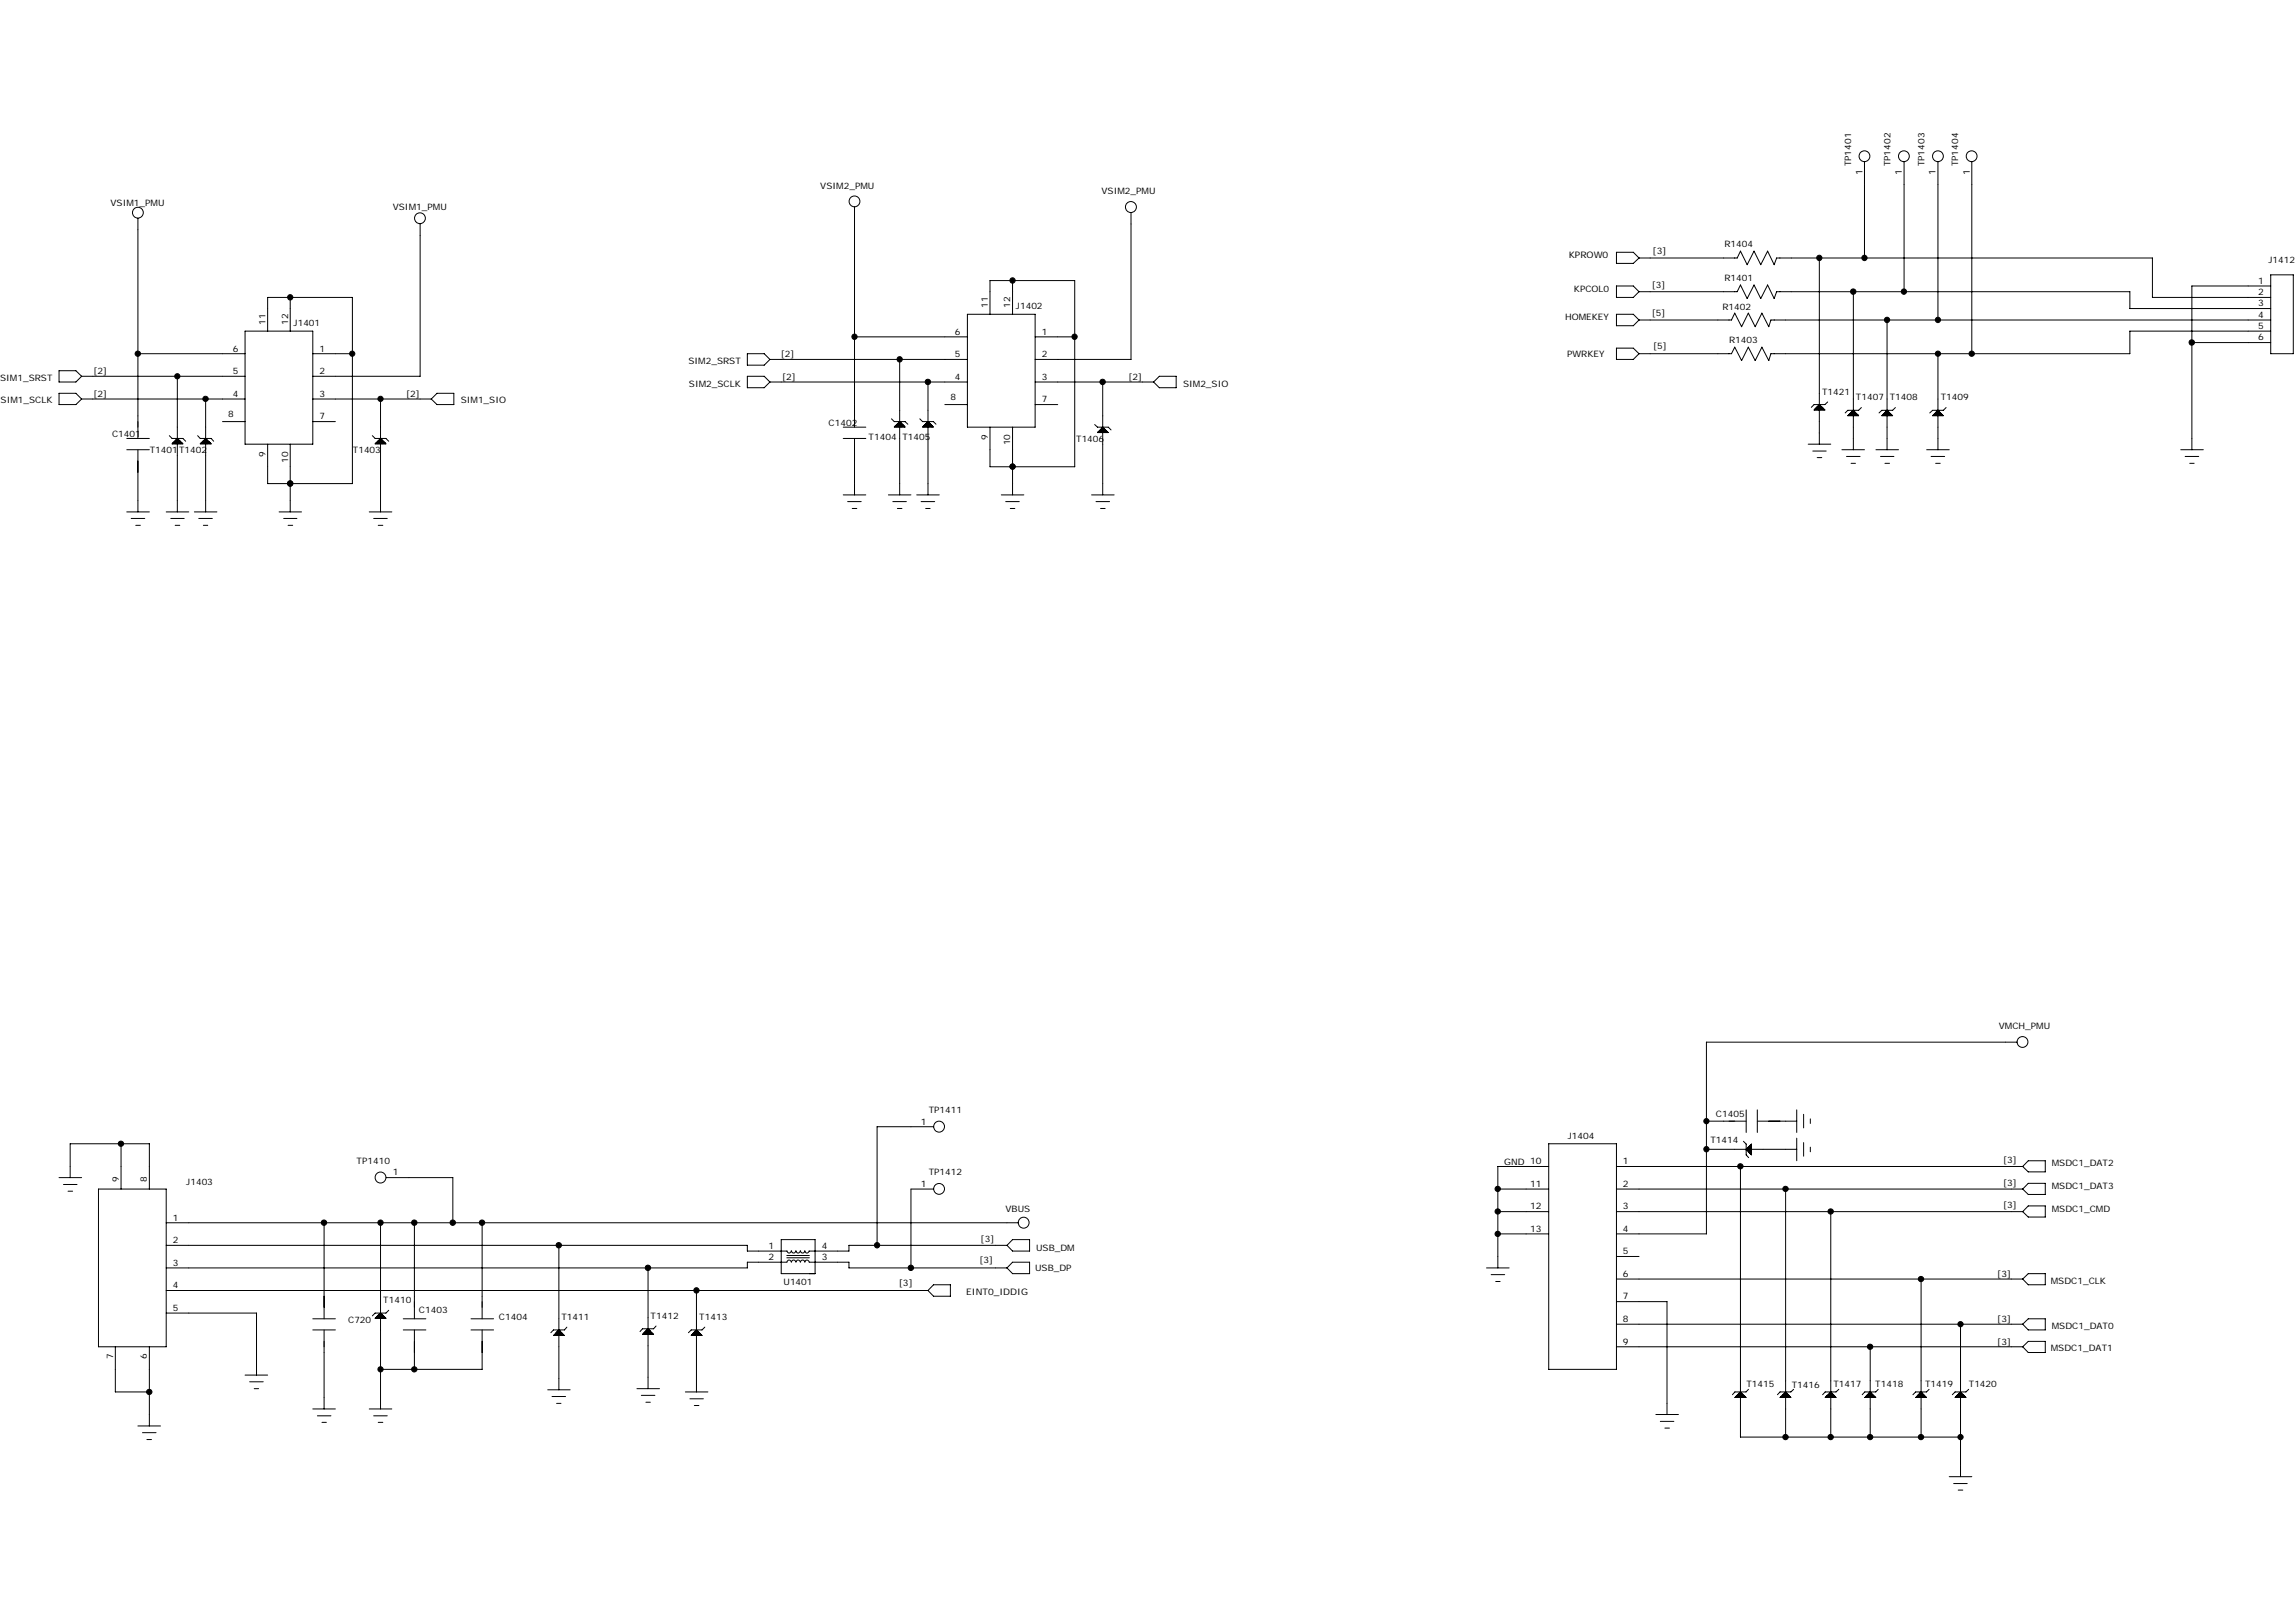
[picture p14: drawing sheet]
<svg xmlns="http://www.w3.org/2000/svg" width="297mm" height="210mm" viewBox="0 0 297 210" stroke-linecap="round" stroke-linejoin="round" font-family="sans-serif">
<defs><g id="words">
<g font-size="1.2">
<text x="240.9" y="22.6" transform="rotate(-90 240.9 22.6)">1</text>
<text x="246" y="22.6" transform="rotate(-90 246 22.6)">1</text>
<text x="250.4" y="22.6" transform="rotate(-90 250.4 22.6)">1</text>
<text x="254.8" y="22.6" transform="rotate(-90 254.8 22.6)">1</text>
<text x="202.9" y="33.4">KPROW0</text>
<text x="213.8" y="32.8">[3]</text>
<text x="292.2" y="36.7">1</text>
<text x="292.2" y="38.2">2</text>
<text x="292.2" y="39.6">3</text>
<text x="292.2" y="41.1">4</text>
<text x="292.2" y="42.6">5</text>
<text x="292.2" y="44">6</text>
<text x="119.1" y="145.5">1</text>
<text x="50.8" y="152.1">1</text>
<text x="119.1" y="153.5">1</text>
<text x="197.9" y="153.5">11</text>
<text x="210" y="150.6">1</text>
<text x="210" y="153.5">2</text>
<text x="99.4" y="161.5">1</text>
<text x="106.3" y="161.5">4</text>
<text x="197.9" y="156.4">12</text>
<text x="197.9" y="159.4">13</text>
<text x="210" y="156.4">3</text>
<text x="210" y="159.4">4</text>
<text x="99.4" y="163">2</text>
<text x="106.3" y="163">3</text>
<text x="116.3" y="166.4">[3]</text>
<text x="125" y="167.6">EINT0_IDDIG</text>
<text x="210" y="162.3">5</text>
<text x="210" y="165.2">6</text>
<text x="210" y="168.1">7</text>
<text x="210" y="171">8</text>
<text x="210" y="174">9</text>
</g>
<g font-size="1.1">
<text x="239.5" y="21.5" transform="rotate(-90 239.5 21.5)">TP1401</text>
<text x="244.6" y="21.5" transform="rotate(-90 244.6 21.5)">TP1402</text>
<text x="249" y="21.5" transform="rotate(-90 249 21.5)">TP1403</text>
<text x="253.3" y="21.5" transform="rotate(-90 253.3 21.5)">TP1404</text>
<text x="14.3" y="26.6">VSIM1_PMU</text>
<text x="50.8" y="27.2">VSIM1_PMU</text>
<text x="106.1" y="24.5">VSIM2_PMU</text>
<text x="142.5" y="25">VSIM2_PMU</text>
<text x="223.1" y="31.9">R1404</text>
<text x="293.5" y="34.1">J1412</text>
<text x="34.4" y="42" transform="rotate(-90 34.4 42)">11</text>
<text x="37.3" y="42" transform="rotate(-90 37.3 42)">12</text>
<text x="127.8" y="39.8" transform="rotate(-90 127.8 39.8)">11</text>
<text x="130.7" y="39.8" transform="rotate(-90 130.7 39.8)">12</text>
<text x="131.4" y="39.9">J1402</text>
<text x="202.5" y="41.4">HOMEKEY</text>
<text x="203.6" y="37.7">KPCOL0</text>
<text x="213.7" y="40.9">[5]</text>
<text x="213.7" y="37.2">[3]</text>
<text x="222.8" y="40.1">R1402</text>
<text x="223.1" y="36.3">R1401</text>
<text x="30.1" y="45.5">6</text>
<text x="38" y="42.1">J1401</text>
<text x="41.3" y="45.5">1</text>
<text x="89.1" y="47.1">SIM2_SRST</text>
<text x="101" y="46.2">[2]</text>
<text x="123.5" y="43.3">6</text>
<text x="123.5" y="46.2">5</text>
<text x="134.8" y="43.3">1</text>
<text x="134.8" y="46.2">2</text>
<text x="202.7" y="46.2">PWRKEY</text>
<text x="213.9" y="45.2">[5]</text>
<text x="223.7" y="44.3">R1403</text>
<text x="0" y="49.3">SIM1_SRST</text>
<text x=".1" y="52.2">SIM1_SCLK</text>
<text x="12.1" y="48.4">[2]</text>
<text x="12.1" y="51.3">[2]</text>
<text x="29.5" y="54">8</text>
<text x="30.1" y="48.4">5</text>
<text x="30.1" y="51.3">4</text>
<text x="41.3" y="48.4">2</text>
<text x="41.3" y="51.3">3</text>
<text x="52.6" y="51.3">[2]</text>
<text x="59.6" y="52.2">SIM1_SIO</text>
<text x="89.1" y="50">SIM2_SCLK</text>
<text x="101.2" y="49.1">[2]</text>
<text x="123" y="51.8">8</text>
<text x="123.5" y="49.1">4</text>
<text x="134.8" y="49.1">3</text>
<text x="134.8" y="52">7</text>
<text x="146" y="49.1">[2]</text>
<text x="153.1" y="50">SIM2_SIO</text>
<text x="235.7" y="51.1">T1421</text>
<text x="240.1" y="51.8">T1407 T1408</text>
<text x="251.1" y="51.8">T1409</text>
<text x="14.5" y="56.6">C1401</text>
<text x="19.4" y="58.7">T1401T1402</text>
<text x="34.4" y="59.1" transform="rotate(-90 34.4 59.1)">9</text>
<text x="37.3" y="59.8" transform="rotate(-90 37.3 59.8)">10</text>
<text x="41.3" y="54.3">7</text>
<text x="45.7" y="58.7">T1403</text>
<text x="107.2" y="55.1">C1402</text>
<text x="112.4" y="56.9">T1404</text>
<text x="116.8" y="56.9">T1405</text>
<text x="127.8" y="56.9" transform="rotate(-90 127.8 56.9)">9</text>
<text x="130.7" y="57.6" transform="rotate(-90 130.7 57.6)">10</text>
<text x="139.2" y="57.2">T1406</text>
<text x="258.6" y="133.1">VMCH_PMU</text>
<text x="120.2" y="144">TP1411</text>
<text x="202.8" y="147.4">J1404</text>
<text x="221.3" y="147.8">T1414</text>
<text x="222" y="144.5">C1405</text>
<text x="15.4" y="153" transform="rotate(-90 15.4 153)">9</text>
<text x="19" y="153" transform="rotate(-90 19 153)">8</text>
<text x="24.1" y="153.4">J1403</text>
<text x="46.1" y="150.6">TP1410</text>
<text x="120.2" y="152.1">TP1412</text>
<text x="194.6" y="150.7">GND 10</text>
<text x="259.1" y="150.5">[3]</text>
<text x="259.1" y="153.4">[3]</text>
<text x="265.4" y="150.9">MSDC1_DAT2</text>
<text x="265.4" y="153.8">MSDC1_DAT3</text>
<text x="22.4" y="157.9">1</text>
<text x="22.4" y="160.8">2</text>
<text x="126.9" y="160.7">[3]</text>
<text x="130.1" y="156.8">VBUS</text>
<text x="134" y="161.9">USB_DM</text>
<text x="259.1" y="156.3">[3]</text>
<text x="265.4" y="156.8">MSDC1_CMD</text>
<text x="22.4" y="163.7">3</text>
<text x="22.4" y="166.7">4</text>
<text x="101.4" y="166.2">U1401</text>
<text x="126.7" y="163.4">[3]</text>
<text x="133.9" y="164.5">USB_DP</text>
<text x="258.4" y="165.2">[3]</text>
<text x="265.3" y="166.1">MSDC1_CLK</text>
<text x="22.4" y="169.6">5</text>
<text x="45" y="171.2">C720</text>
<text x="49.6" y="168.6">T1410</text>
<text x="54.2" y="169.9">C1403</text>
<text x="64.6" y="170.8">C1404</text>
<text x="72.6" y="170.8">T1411</text>
<text x="84.2" y="170.6">T1412</text>
<text x="90.5" y="170.8">T1413</text>
<text x="258.4" y="171">[3]</text>
<text x="258.4" y="174">[3]</text>
<text x="265.4" y="171.9">MSDC1_DAT0</text>
<text x="14.6" y="175.9" transform="rotate(-90 14.6 175.9)">7</text>
<text x="19" y="175.9" transform="rotate(-90 19 175.9)">6</text>
<text x="226" y="179.4">T1415</text>
<text x="231.8" y="179.5">T1416</text>
<text x="237.2" y="179.4">T1417</text>
<text x="242.6" y="179.4">T1418</text>
<text x="249" y="179.4">T1419</text>
<text x="254.7" y="179.4">T1420</text>
<text x="265.3" y="174.8">MSDC1_DAT1</text>
</g>
</g></defs>
<g fill="none" stroke="#000" stroke-width=".13">
<path d="M17.8 28.2v28.5M37.5 38.5v4.3M54.4 29v19.7h-13.9M110.6 26.8v28.5M131 36.3v4.4M146.3 27.5v19h-12.4M209.1 32.6h2.2l.7 .8-.7 .7h-2.2zM209.1 37h2.2l.7 .7-.7 .8h-2.2zM212 37.7h12.7l.5-.8 .8 1.7 .9-1.7 .9 1.7 .9-1.7 .8 1.7 .3-.9h45.7v2.2h18.3M212 33.4h12.7l.5-.9 .8 1.7 .9-1.7 .9 1.7 .9-1.7 .8 1.7 .3-.8h48.7v5.1h15.3M235.4 33.4v19.6M239.8 37.7v20.5"/>
<path d="M241.2 21v12.4M246.3 21v16.7M250.7 21v20.4M255.1 21v24.8M293.8 37h-10.2v21.2M293.8 35.6h2.9v10.2h-2.9zM7.6 48h2.2l.8 .7-.8 .7h-2.2zM7.6 50.9h2.2l.8 .7-.8 .7h-2.2zM10.6 48.7h21.1M10.6 51.6h21.1M16.4 56.7h2.9M16.4 58.2h2.9"/>
<path d="M17.8 45.8h13.9M17.8 58.2v8M21.9 56.4l.4 .3h1.4l.3 .4M22.4 57.4v-.1h1.1v.1M22.5 57.4v-.2h.9v.2M22.7 57.4v-.4h.6v.4M22.8 57.4v-.5h.3v.5M22.9 56.7h.1M22.9 56.7l.8 .7h-1.4zM22.9 48.7v8.7M22.9 57.5v8.7M25.6 56.4l.3 .3h1.4l.3 .4"/>
<path d="M25.9 57.4l.7-.7 .7 .7zM26 57.4v-.1h1.2v.1M26.2 57.4v-.2h.8v.2M26.3 57.4v-.4h.6v.4M26.5 57.4v-.5h.3v.5M26.6 56.7h.1M26.6 51.6v5.8M26.6 57.5v8.7M28.8 54.5h2.9M31.7 42.8h8.8v14.7h-8.8zM34.6 57.5v5.1h2.9v-5.1M34.6 42.8v-4.3h11v24.1h-8.1v3.6"/>
<path d="M40.5 45.8h5.1M40.5 51.6h15.3M40.5 54.5h2.9M48.2 56.4l.3 .3h1.4l.4 .4M48.5 57.4l.7-.7 .7 .7zM48.7 57.4v-.1h1.1v.1M48.8 57.4v-.2h.9v.2M48.9 57.4v-.4h.6v.4M49.1 57.4v-.5h.3v.5M49.2 56.7h.1M49.2 51.6v5.8M49.2 57.5v8.7"/>
<path d="M55.8 51.6l.7-.7h2.2v1.4h-2.2zM96.7 45.8h2.2l.7 .7-.7 .7h-2.2zM96.7 48.7h2.2l.7 .7-.7 .8h-2.2zM99.6 46.5h25.6M99.6 49.4h25.6M109.1 56.7h2.9M109.1 55.3h2.9M110.6 43.6h14.6M110.6 56.7v7.3M115.3 54.2l.4 .3h1.4l.4 .4M115.7 55.2l.7-.7 .7 .7zM115.8 55.2v-.1h1.2v.1"/>
<path d="M116 55.2v-.2h.8v.2M116.1 55.2v-.4h.6v.4M116.2 55.2v-.5h.4v.5M116.4 54.5h.1M116.4 46.5v17.5M119 54.2l.4 .3h1.4l.3 .4M119.4 55.2l.7-.7 .7 .7zM119.5 55.2v-.1h1.1v.1M119.6 55.2v-.2h.9v.2M119.8 55.2v-.4h.5v.4M119.9 55.2v-.5h.3v.5M120.1 54.5h.1"/>
<path d="M120.1 49.4v14.6M122.2 52.3h3M125.2 40.7h8.7v14.6h-8.7zM128.1 55.3v5.1h2.9v-5.1M128.1 40.7v-4.4h10.9v24.1h-8v3.6M133.9 43.6h5.1M133.9 49.4h15.3M133.9 52.3h2.9M141.6 54.9l.4 .4h1.4l.3 .3M142.1 56v-.1h1.2v.1M142.2 56v-.3h.9v.3M142.4 56v-.4h.6v.4"/>
<path d="M142.5 56v-.6h.3v.6M142.7 55.3h.1M142.7 55.3l.7 .7h-1.4zM142.7 49.4v6.6M142.7 56v8M149.2 49.4l.8-.7h2.2v1.5h-2.2zM209.1 40.7h2.2l.7 .7-.7 .7h-2.2zM209.1 45h2.2l.7 .8-.7 .7h-2.2zM212 41.4h12l.4-.9 .9 1.8 .9-1.8 .9 1.8 .8-1.8 .9 1.8 .3-.9h64.7M233.9 57.5h3M234.5 58.4h1.8M234.8 52.9h1.2v.1"/>
<path d="M234.8 52.9v.1M234.9 53v-.2h.9v.2M235.1 52.6h.6v.4M235.1 52.6v.4M235.1 59.2h.6M235.2 52.5h.3v.5M235.2 52.5v.5M235.4 52.3h.1M235.4 52.3l.7 .7h-1.4zM235.4 53.1v4.4M236.4 52l-.3 .3h-1.4l-.4 .4M238.3 58.2h2.9"/>
<path d="M238.9 59.1h1.7M239.1 53.8l.7-.7 .7 .7zM239.2 53.7h1.2v.1M239.2 53.6v.2M239.3 53.5h.9v.3M239.3 53.5v.3M239.5 53.4h.5v.4M239.5 53.3v.5M239.5 59.9h.5M239.6 53.8v-.6h.3v.6M239.8 53.1h.1M240.8 52.7l-.3 .4h-1.4l-.4 .3"/>
<path d="M242.7 58.2h2.9M243.3 59.1h1.7M243.6 53.7h1.1v.1M243.6 53.6v.2M243.7 53.5h.9v.3M243.7 53.5v.3M243.9 53.4h.6v.4M243.9 53.3v.5M243.9 59.9h.6M244 53.8v-.6h.3v.6M244.1 53.1h.1M244.1 53.1l.8 .7h-1.4z"/>
<path d="M244.1 41.4v16.8M245.2 52.7l-.3 .4h-1.4l-.4 .3M249.3 58.2h2.9M249.8 59.1h1.8M250.1 53.7h1.2v.1M250.1 53.6v.2M250.3 53.5h.9v.3M250.3 53.5v.3M250.4 53.4h.6v.4M250.4 53.3v.5M250.4 59.9h.6M250.6 53.8v-.6h.3v.6"/>
<path d="M250.7 53.1h.1M250.7 53.1l.7 .7h-1.4zM250.7 45.8v12.4M251.8 52.7l-.4 .4h-1.4l-.3 .3M282.1 58.2h2.9M282.7 59.1h1.8M283.3 59.9h.6M283.6 44.3h10.2M293.8 42.8h-18.3v3h-46.4l-.3 .9-.9-1.8-.8 1.8-.9-1.8-.9 1.8-.9-1.8-.4 .9h-12M16.4 66.2h2.9M17 67.1h1.7M17.6 68h.6"/>
<path d="M21.5 66.2h2.9M22.1 67.1h1.7M22.7 68h.6M25.1 66.2h3M25.7 67.1h1.8M26.3 68h.6M36.1 66.2h2.9M36.7 67.1h1.7M37.3 68h.6M47.8 66.2h2.9M48.3 67.1h1.8M48.9 68h.6"/>
<path d="M109.1 64h2.9M109.7 64.9h1.7M110.3 65.8h.5M114.9 64h3M115.5 64.9h1.8M116.1 65.8h.6M118.6 64h2.9M119.2 64.9h1.7M119.8 65.8h.5M129.5 64h3M130.1 64.9h1.8M130.7 65.8h.6"/>
<path d="M141.2 64h2.9M141.8 64.9h1.7M142.4 65.8h.6M260.9 134.8h-40.1v24.8h-11.7M7.6 152.4h3M8.2 153.2h1.8M8.8 154.1h.6M9.1 152.4v-4.4h10.2v5.8M12.7 153.8h8.8v20.4h-8.8zM15.7 148v5.8M21.5 158.2h20.4M41.9 158.2h11.7"/>
<path d="M41.9 158.2v12.4M49.2 158.2v12.4M50 152.4h8.6v5.8M53.6 158.2v12.4M53.6 158.2h78.1M62.4 158.2v12.4M120.8 153.8h-2.9v10.2M120.8 145.8h-7.3v15.3M193.8 153.8h6.6M193.8 156.8h6.6M193.8 159.6h6.6M200.4 148h8.7v29.2h-8.7z"/>
<path d="M200.4 150.9h-6.6v13.1M209.1 150.9h52.6M209.1 153.8h52.6M209.1 156.8h52.6M220.8 145.1h5.1M220.8 148.7h11.6M225.2 150.9v35h28.4M225.5 147.7l.4 .3v1.4l.3 .4M225.9 148.7h.1M225.9 143.6v2.9M225.9 148.7l.7-.7v1.4zM226 148.8h.6"/>
<path d="M226.3 149.2h.3M226.4 149.3h.2M226.6 148.4h-.4v.6h.4M226.6 148.6h-.6v.2M226.6 148.3h-.3v.9M226.6 148.1h-.1v1.2M227.3 145.1h5.1M227.3 143.6v2.9M231 153.8v32.1M232.4 143.6v2.9M232.4 147.3v2.9M233.3 144.2v1.7"/>
<path d="M233.3 147.8v1.8M234.2 144.8v.6M234.2 148.4v.6M236.9 156.8v29.1M262.4 150.2h2.2v1.4h-2.2l-.7-.7zM262.4 153.1h2.2v1.4h-2.2l-.7-.7zM262.4 156h2.2v1.5h-2.2l-.7-.7zM14.9 174.2v5.9h4.4M19.3 174.2v10.3M21.5 169.9h11.7v8M21.5 161.1h75.2v.8h5.1M21.5 167h98.6"/>
<path d="M31.7 177.9h2.9M32.3 178.8h1.8M32.9 179.7h.6M40.5 172.1h2.9M40.5 170.6h2.9M41.9 172.1v10.2M48.5 170.6l.7-.7 .7 .7zM48.7 170.5h1.1v.1M48.7 170.4v.2M48.8 170.3h.9v.3M48.8 170.3v.3M48.9 170.2h.6v.4"/>
<path d="M48.9 170.1v.5M49.1 170h.3v.6M49.1 170v.6M49.2 169.9h.1M49.2 170.6v11.7M50.3 169.5l-.4 .4h-1.4l-.3 .3M52.2 172.1h2.9M52.2 170.6h2.9M53.6 172.1v5.1M60.9 172.1h3M60.9 170.6h3M62.4 172.1v5.1h-13.2"/>
<path d="M70.9 179.8h2.9M71.7 172.8v-.1h1.2v.1M71.9 172.5h.8v.3M71.9 172.5v.3M72 172.4h.6v.4M72 172.3v.5M72.2 172.2h.3v.6M72.2 172.2v.6M72.3 172.1h.1M72.3 172.1l.7 .7h-1.4zM72.3 161.1v18.7M73.3 171.7l-.3 .4h-1.4l-.3 .3"/>
<path d="M82.4 179.7h2.9M83.1 172.6l.7-.7 .8 .7zM83.2 172.5h1.2v.1M83.2 172.5v.1M83.4 172.4h.9v.2M83.4 172.3v.3M83.6 172.2h.5v.4M83.6 172.2v.4M83.7 172.1h.3v.5M83.7 172v.6M83.8 171.9h.1M83.8 164v15.7"/>
<path d="M84.9 171.6l-.3 .3h-1.5l-.3 .4M89.5 172.8v-.1h1.2v.1M89.7 172.5h.8v.3M89.7 172.5v.3M89.8 172.4h.6v.4M89.8 172.3v.5M90 172.2h.3v.6M90 172.2v.6M90.1 172.1h.1M90.1 172.1l.7 .7h-1.4zM90.1 167v13.1M91.2 171.7l-.4 .4h-1.4l-.3 .3"/>
<path d="M101.1 160.4h4.3v4.4h-4.3zM101.8 162.7h2.9M101.8 162.4h2.9M101.8 163.3h-5.1v.7h-75.2M101.8 161.8a.26 .26 0 0 0 .3 .3 .26 .26 0 0 0 .3-.3M101.8 163.3a.26 .26 0 0 1 .3-.3 .26 .26 0 0 1 .3 .3M102.4 161.8a.28 .28 0 0 0 .3 .3 .28 .28 0 0 0 .3-.3M102.4 163.3a.28 .28 0 0 1 .3-.3 .28 .28 0 0 1 .3 .3M103 161.8a.26 .26 0 0 0 .3 .3 .26 .26 0 0 0 .2-.3M103 163.3a.26 .26 0 0 1 .3-.3 .26 .26 0 0 1 .2 .3M103.6 161.8a.28 .28 0 0 0 .2 .3 .28 .28 0 0 0 .3-.3M103.6 163.3a.28 .28 0 0 1 .2-.3 .28 .28 0 0 1 .3 .3"/>
<path d="M104.1 161.8a.26 .26 0 0 0 .3 .3 .26 .26 0 0 0 .3-.3M104.1 163.3a.26 .26 0 0 1 .3-.3 .26 .26 0 0 1 .3 .3M104.7 163.3h5.1v.7h20.5M120.8 166.2h2.2v1.5h-2.2l-.7-.7zM130.3 161.1h-20.5v.8h-5.1M131 160.4h2.2v1.5h-2.2l-.7-.8zM131 163.3h2.2v1.5h-2.2l-.7-.8zM192.3 164h2.9M192.9 164.9h1.8M193.5 165.8h.6M209.1 162.6h2.9M209.1 165.5h52.6"/>
<path d="M209.1 168.4h6.6v14.6M209.1 171.3h52.6M209.1 174.2h52.6M226.2 179.7l-.3 .4h-1.5l-.3 .3M232 179.7l-.3 .4h-1.4l-.3 .3M237.9 179.7l-.4 .4h-1.4l-.3 .3M242 174.2v11.7M243 179.7l-.3 .4h-1.4l-.4 .3M248.5 165.5v20.4M249.6 179.7l-.4 .4h-1.4l-.3 .3M253.6 171.3v19.8M254.7 179.7l-.4 .4h-1.4l-.3 .3"/>
<path d="M261.7 171.3l.7-.7h2.2v1.5h-2.2zM261.7 165.5l.7-.7h2.2v1.4h-2.2zM261.7 174.2l.7-.7h2.2v1.5h-2.2zM17.8 184.5h3M18.4 185.4h1.8M19 186.2h.6M40.5 182.3h2.9M41.1 183.2h1.7M41.7 184h.5M47.8 182.3h2.9M48.3 183.2h1.8M48.9 184h.6"/>
<path d="M71.4 180.7h1.8M72 181.6h.6M83 180.5h1.7M83.6 181.4h.5M88.7 180.1h2.9M89.3 181h1.7M89.8 181.8h.6M214.2 183h2.9M214.8 183.9h1.8M215.4 184.8h.6M224.4 180.8l.8-.7 .7 .7zM224.6 180.8v-.1h1.2v.1"/>
<path d="M224.7 180.5h.9v.3M224.7 180.5v.3M224.9 180.4h.5v.4M224.9 180.4v.4M225 180.3h.3v.5M225 180.2v.6M225.2 180.1h.1M230.4 180.8v-.1h1.2v.1M230.6 180.5h.8v.3M230.6 180.5v.3M230.7 180.4h.6v.4M230.7 180.4v.4"/>
<path d="M230.9 180.3h.3v.5M230.9 180.2v.6M231 180.1h.1M231 180.1l.7 .7h-1.4zM236.3 180.8v-.1h1.1v.1M236.4 180.5h.9v.3M236.4 180.5v.3M236.6 180.4h.5v.4M236.6 180.4v.4M236.7 180.3h.3v.5M236.7 180.2v.6M236.9 180.1h.1"/>
<path d="M236.9 180.1l.6 .7h-1.4zM241.4 180.8v-.1h1.1v.1M241.5 180.5h.9v.3M241.5 180.5v.3M241.7 180.4h.5v.4M241.7 180.4v.4M241.8 180.3h.3v.5M241.8 180.2v.6M242 180.1h.1M242 180.1l.7 .7h-1.4zM248 180.8v-.1h1.1v.1M248.1 180.5h.9v.3"/>
<path d="M248.1 180.5v.3M248.2 180.4h.6v.4M248.2 180.4v.4M248.4 180.3h.3v.5M248.4 180.2v.6M248.5 180.1h.1M248.5 180.1l.7 .7h-1.4zM252.2 191.1h2.9M252.7 191.9h1.8M253.1 180.8v-.1h1.1v.1M253.2 180.5h.9v.3M253.2 180.5v.3"/>
<path d="M253.3 180.4h.6v.4M253.3 180.4v.4M253.3 192.8h.6M253.5 180.3h.3v.5M253.5 180.2v.6M253.6 180.1h.1M253.6 180.1l.7 .7h-1.4z"/>
<circle cx="17.8" cy="27.5" r=".7"/>
<circle cx="54.3" cy="28.2" r=".7"/>
<circle cx="110.5" cy="26.1" r=".7"/>
<circle cx="146.3" cy="26.8" r=".71"/>
<circle cx="241.2" cy="20.2" r=".7"/>
<circle cx="246.3" cy="20.2" r=".7"/>
<circle cx="250.7" cy="20.2" r=".7"/>
<circle cx="255.1" cy="20.2" r=".7"/>
<circle cx="261.7" cy="134.8" r=".7"/>
<circle cx="49.2" cy="152.3" r=".7"/>
<circle cx="121.5" cy="145.8" r=".7"/>
<circle cx="121.5" cy="153.8" r=".7"/>
<circle cx="132.4" cy="158.2" r=".7"/>
</g>
<g fill="#000" stroke="#000" stroke-width=".13">
<circle cx="37.5" cy="38.5" r=".34"/>
<circle cx="131" cy="36.3" r=".34"/>
<circle cx="235.4" cy="33.4" r=".34"/>
<circle cx="239.8" cy="37.7" r=".35"/>
<circle cx="241.2" cy="33.4" r=".34"/>
<circle cx="246.3" cy="37.7" r=".34"/>
<circle cx="17.8" cy="45.8" r=".35"/>
<circle cx="22.9" cy="48.7" r=".34"/>
<circle cx="26.6" cy="51.6" r=".35"/>
<circle cx="45.6" cy="45.8" r=".34"/>
<circle cx="49.2" cy="51.6" r=".34"/>
<circle cx="110.5" cy="43.6" r=".34"/>
<circle cx="116.4" cy="46.5" r=".34"/>
<circle cx="120" cy="49.4" r=".35"/>
<circle cx="139" cy="43.6" r=".34"/>
<circle cx="142.6" cy="49.4" r=".35"/>
<circle cx="244.1" cy="41.4" r=".34"/>
<circle cx="250.7" cy="41.4" r=".34"/>
<circle cx="250.7" cy="45.8" r=".34"/>
<circle cx="255.1" cy="45.8" r=".35"/>
<circle cx="283.6" cy="44.3" r=".35"/>
<circle cx="37.5" cy="62.6" r=".34"/>
<circle cx="131" cy="60.4" r=".34"/>
<circle cx="15.7" cy="148" r=".35"/>
<circle cx="41.9" cy="158.2" r=".35"/>
<circle cx="49.2" cy="158.2" r=".34"/>
<circle cx="53.6" cy="158.2" r=".35"/>
<circle cx="58.6" cy="158.2" r=".35"/>
<circle cx="62.4" cy="158.2" r=".35"/>
<circle cx="193.8" cy="153.8" r=".35"/>
<circle cx="193.8" cy="159.6" r=".35"/>
<circle cx="193.8" cy="156.7" r=".35"/>
<circle cx="220.8" cy="148.7" r=".34"/>
<circle cx="220.8" cy="145.1" r=".34"/>
<circle cx="225.2" cy="150.9" r=".35"/>
<circle cx="231" cy="153.8" r=".35"/>
<circle cx="236.8" cy="156.7" r=".35"/>
<circle cx="49.2" cy="177.2" r=".34"/>
<circle cx="53.6" cy="177.2" r=".35"/>
<circle cx="72.3" cy="161.1" r=".35"/>
<circle cx="83.8" cy="164" r=".35"/>
<circle cx="90.1" cy="166.9" r=".34"/>
<circle cx="113.5" cy="161.1" r=".34"/>
<circle cx="117.8" cy="164" r=".35"/>
<circle cx="241.9" cy="174.2" r=".35"/>
<circle cx="248.5" cy="165.5" r=".35"/>
<circle cx="253.6" cy="171.3" r=".34"/>
<circle cx="19.3" cy="180.1" r=".35"/>
<circle cx="231" cy="185.9" r=".35"/>
<circle cx="236.8" cy="185.9" r=".35"/>
<circle cx="241.9" cy="185.9" r=".35"/>
<circle cx="248.5" cy="185.9" r=".35"/>
<circle cx="253.6" cy="185.9" r=".34"/>
</g>
<use href="#words"/>
</svg>
